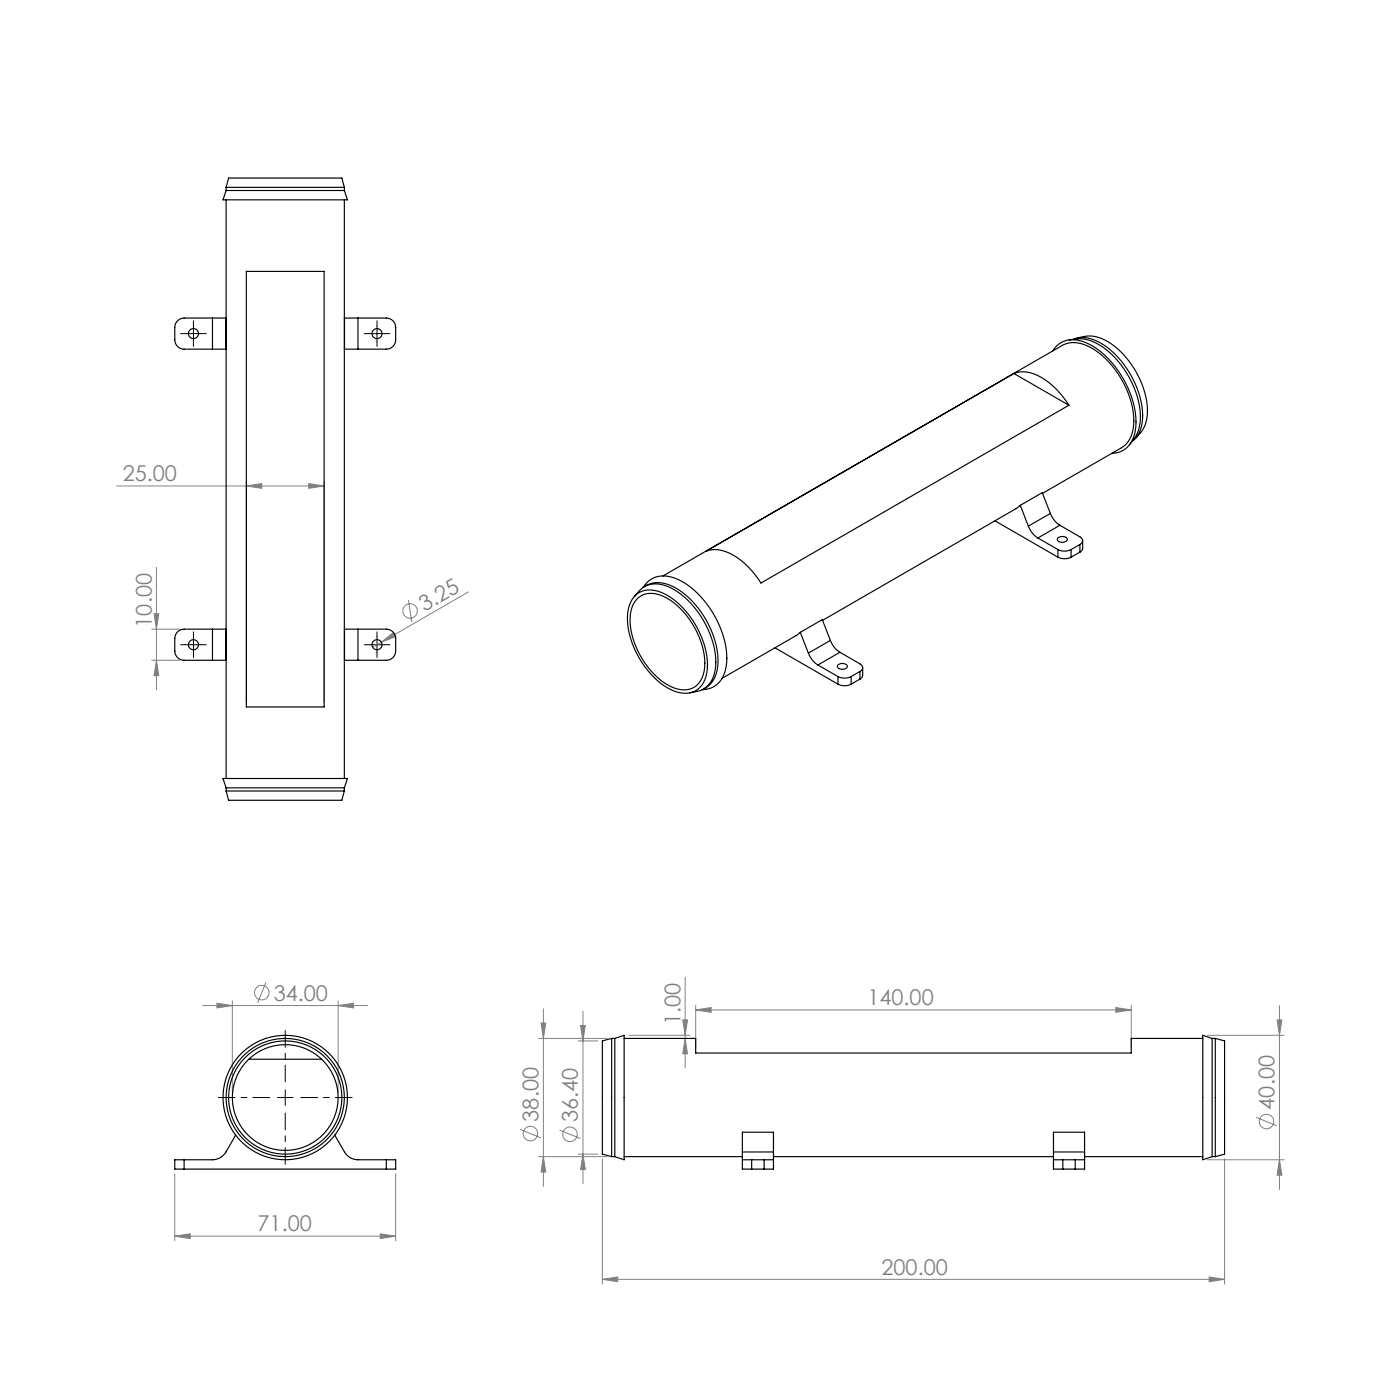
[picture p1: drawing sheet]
<svg xmlns="http://www.w3.org/2000/svg" width="300mm" height="300mm" viewBox="0 0 300 300" stroke-linecap="round" stroke-linejoin="round" font-family="sans-serif">
<defs><g id="words">
<g font-size="4.7" fill="#808080">
<text x="26.3" y="103.1">25.00</text>
<text x="91" y="131.1" transform="rotate(-30 91 131.1)">3.25</text>
<text x="32.5" y="134.5" transform="rotate(-90 32.5 134.5)">10.00</text>
<text x="58.7" y="214.4">34.00</text>
<text x="185.9" y="215.4">140.00</text>
<text x="145.8" y="219.7" transform="rotate(-90 145.8 219.7)">1.00</text>
<text x="273.1" y="237.8" transform="rotate(-90 273.1 237.8)">40.00</text>
<text x="115.4" y="240.3" transform="rotate(-90 115.4 240.3)">38.00</text>
<text x="123.9" y="240.5" transform="rotate(-90 123.9 240.5)">36.40</text>
<text x="55.2" y="263.9">71.00</text>
<text x="188.9" y="273.1">200.00</text>
</g>
</g></defs>
<g fill="none" stroke="#808080" stroke-width=".21">
<path d="M25 104.1h44.5M52.8 104.1l3.3-.5v1zM52.8 103.1v47.4M66.2 103.6l3.3 .5-3.3 .5zM69.5 103.1v47.4M32.5 134.8h6M33 131.5h1l-.5 3.3zM33.5 121.6v26.2M81.7 137.6l2.6-2.1 .5 .9zM81.7 137.6l-1.9 1.1M87.5 128.5l.7 4.8M100.4 126.8l-18.7 10.8"/>
<path d="M32.5 141.5h6M33.5 141.5l.5 3.3h-1zM43.4 215.5h35.4M46.5 215l3.3 .5-3.3 .5zM49.8 214.5v19.7M57 210.5l-1.8 4.4M72.5 215.5l3.3-.5v1zM72.5 214.5v19.7M115.9 219.2h1.1l-.6 3.3zM116.4 216.2v38M124.4 219.8h1l-.5 3.3zM124.9 216.7v37"/>
<path d="M146.3 218.6h1l-.5 3.3zM146.8 209.4v19.5M149.1 216.4l3.3-.5v1zM149.1 215.4v9.2M149.1 216.4h93.3M239.1 215.9l3.3 .5-3.3 .5zM242.4 215.4v9.2M273.7 218.6h1l-.5 3.3zM274.2 215.5v39.4M115.4 222.5h14.7M123.9 223.1h4.2M134.7 221.9h13.1"/>
<path d="M146.8 222.5l.5 3.3h-1zM258.7 221.9h16.5M269.2 239.4l4.4 1.8M37.5 251.5v14.4M84.8 251.5v14.4M111.4 242l4.5 1.8M115.4 247.9h14.7M116.4 247.9l.6 3.3h-1.1zM119.9 242.2l4.5 1.8M123.9 247.3h4.2M124.9 247.3l.5 3.3h-1zM129.1 248.3v26.8"/>
<path d="M258.7 248.5h16.5M262.4 248.3v26.8M274.2 248.5l.5 3.3h-1zM37.5 264.9l3.3-.5v1zM37.5 264.9h47.3M81.5 264.4l3.3 .5-3.3 .5zM129.1 274.1l3.3-.5v1.1zM129.1 274.1h133.3M259.1 273.6l3.3 .5-3.3 .6z"/>
<circle cx="87.9" cy="130.9" r="1.56"/>
<circle cx="56.1" cy="212.7" r="1.56"/>
<circle cx="113.7" cy="242.9" r="1.56"/>
<circle cx="122.1" cy="243.1" r="1.56"/>
<circle cx="271.4" cy="240.3" r="1.56"/>
</g>
<path d="M57.8 235.2h-11M61.1 231.9v-11M61.1 238.5v11M64.5 235.2h11" fill="none" stroke="#000" stroke-width=".21" stroke-dasharray="15.2 1.3 1.3 1.3" stroke-dashoffset="11.6"/>
<g fill="none" stroke="#000" stroke-width=".21" stroke-dasharray="15.2 1.3 1.3 1.3">
<path d="M39.8 71.5h-1.1M41.5 69.8v-1.1M41.5 73.2v1M43.1 71.5h1.1M79.1 71.5h-1.1M80.8 69.8v-1.1M80.8 73.2v1M82.5 71.5h1M39.8 138.2h-1.1M41.5 136.5v-1.1M41.5 139.8v1.1M43.1 138.2h1.1"/>
<path d="M79.1 138.2h-1.1M80.8 136.5v-1.1M80.8 139.8v1.1M82.5 138.2h1"/>
</g>
<path d="M39.8 71.5h3.3M41.5 69.8v3.4M79.1 71.5h3.4M80.8 69.8v3.4M39.8 138.2h3.3M41.5 136.5v3.3M79.1 138.2h3.4M80.8 136.5v3.3M59.5 235.2h3.3M61.1 233.5v3.4" fill="none" stroke="#000" stroke-width=".21"/>
<g fill="#808080">
<path d="M81.7 137.6l2.6-2.1 .5 .9z"/>
<path d="M37.5 264.9l3.3-.5v1zM81.5 264.4l3.3 .5-3.3 .5zM46.5 215l3.3 .5-3.3 .5zM72.5 215.5l3.3-.5v1zM129.1 274.1l3.3-.5v1.1zM259.1 273.6l3.3 .5-3.3 .6zM149.1 216.4l3.3-.5v1zM239.1 215.9l3.3 .5-3.3 .5zM52.8 104.1l3.3-.5v1zM66.2 103.6l3.3 .5-3.3 .5z"/>
<path d="M116.4 247.9l.6 3.3h-1.1zM115.9 219.2h1.1l-.6 3.3zM33.5 141.5l.5 3.3h-1zM33 131.5h1l-.5 3.3z"/>
<path d="M124.4 219.8h1l-.5 3.3zM124.9 247.3l.5 3.3h-1zM146.3 218.6h1l-.5 3.3zM146.8 222.5l.5 3.3h-1zM273.7 218.6h1l-.5 3.3zM274.2 248.5l.5 3.3h-1z"/>
</g>
<g fill="none" stroke="#000" stroke-width=".25">
<path d="M48.5 40.8l-.7 2h26.7l-.7-2M48.5 40.8h25.3M48.5 40.1l.5-1.9h24.3l.5 1.9M48.5 40.1h25.3M48.5 40.1v.7M48.5 42.8v124M52.8 58.2h16.7v93.3h-16.7zM73.8 40.1v.7M73.8 42.8v124M45.5 74.8h2.9M45.5 68.2h2.9M45.5 68.2h-6a2 2 0 0 0-2 2v2.6a2 2 0 0 0 2 2h6"/>
<path d="M45.5 68.2v6.6M48.4 74.8h.1M48.4 68.2h.1M73.8 74.8h.1M73.8 68.2h.1M73.8 74.8h2.9M73.8 68.2h2.9M73.8 68.2v6.6M76.7 68.2h6.1a2 2 0 0 1 2 2v2.6a2 2 0 0 1-2 2h-6.1M76.7 68.2v6.6M225.6 75.2a5 5 0 0 1 6.2-2.1 17.5 17.5 0 0 1 9.5 9.2 15.3 15.3 0 0 1 1.6 11.5 4.8 4.8 0 0 1-4.6 3.3M229.1 72.8a8.8 8.8 0 0 1 8.1 2.2 19.9 19.9 0 0 1 7.2 14.8l-.1 .8a7.8 7.8 0 0 1-2.2 4.7"/>
<path d="M229.9 72.7a6.8 6.8 0 0 1 6.6 1.2 19.6 19.6 0 0 1 8.3 16 6 6 0 0 1-2.3 4.8M230.9 72.4a8.1 8.1 0 0 1 8.2 2 18.8 18.8 0 0 1 6.8 14.5 7.1 7.1 0 0 1-2.6 5.1M217.3 80a7 7 0 0 1 6.7 1.4l1.5 1.2 1.6 1.6 2 2.6M217.3 80l-66 38.1a7 7 0 0 1 6.7 1.4l1.5 1.2 1.6 1.6 2 2.6 66-38.1M217.3 80l11.8 6.8M213.2 111.6l13.5 7.8M218.6 108.3l-.9 .7-41.4 23.9M218.6 108.3l4.7-2.7 1.8 4.4M218.6 108.3l1.8 4.4M220.4 112.7a5.2 5.2 0 0 0 2 2.6M222.4 115.3l4.3 2.5M223.4 105.7l16.9-9.8a6.2 6.2 0 0 0 2.7-5.8 19.5 19.5 0 0 0-10-16 5.8 5.8 0 0 0-5.3-.1l-85.6 49.4"/>
<path d="M225.1 110a5.2 5.2 0 0 0 2 2.6M225.1 110l-4.7 2.7M226.7 115.3a1.41 1.41 0 0 1 2 .2 1.21 1.21 0 0 1-2 .4zM226.7 117.8a3.1 3.1 0 0 0 2.8 0M226.7 119.4a3.1 3.1 0 0 0 2.8 0M226.7 117.8v1.6M227.1 112.6l4.3 2.4a.86 .86 0 0 1 .6 .9 .86 .86 0 0 1-.6 .8M227.1 112.6l-4.7 2.7M229.5 117.8v1.6M231.4 116.7l-1.9 1.1M231.4 116.7v1.6M231.4 118.3l-1.9 1.1"/>
<path d="M232 115.9v1.8l-.6 .6M45.5 134.8h2.9M45.5 134.8h-6a2 2 0 0 0-2 2v2.7a2 2 0 0 0 2 2h6M45.5 134.8v6.7M48.4 134.8h.1M73.8 134.8h.1M73.8 134.8h2.9M73.8 134.8v6.7M76.7 134.8h6.1a2 2 0 0 1 2 2v2.7a2 2 0 0 1-2 2h-6.1M76.7 134.8v6.7M135.9 127.9a5.2 5.2 0 0 1 6.5-.6 18.6 18.6 0 0 1 9.2 16 5 5 0 0 1-4.6 5.3 10.8 10.8 0 0 1-7.6-4.2 18.1 18.1 0 0 1-4.9-13.2 6.4 6.4 0 0 1 1.4-3.3zM135.9 127.8a5.3 5.3 0 0 1 4.5-2.7 11.3 11.3 0 0 1 7.7 4.2 19.3 19.3 0 0 1 5.3 13.4 5.5 5.5 0 0 1-5.6 5.8"/>
<path d="M136.5 128.4a4.6 4.6 0 0 1 5.6-.6 17.2 17.2 0 0 1 8.9 15.2 4.6 4.6 0 0 1-4.5 4.8 10.8 10.8 0 0 1-7.3-4.3 16.9 16.9 0 0 1-4.1-11.9 5.9 5.9 0 0 1 1.4-3.2zM137.8 125.9a5.3 5.3 0 0 1 7.1-1.9 19.6 19.6 0 0 1 10 12 12.3 12.3 0 0 1 0 9.1 4.9 4.9 0 0 1-4.5 2.7M138.1 125.7a5.8 5.8 0 0 1 6.2 0 19.5 19.5 0 0 1 9.6 16.3 5.9 5.9 0 0 1-3.1 5.6M166.1 138.8l13.5 7.8M171.5 135.5l-.9 .7-15.9 9.2M171.5 135.5l4.7-2.7 1.7 4.4M171.5 135.5l1.7 4.5M173.2 140a5.1 5.1 0 0 0 2.1 2.5M177.9 137.2a5.1 5.1 0 0 0 2.1 2.6M177.9 137.2l-4.7 2.8M180 139.8l4.3 2.5a.86 .86 0 0 1 .6 .8 .86 .86 0 0 1-.6 .8M180 139.8l-4.7 2.7"/>
<path d="M45.5 141.5h2.9M48.4 141.5h.1M73.8 141.5h.1M73.8 141.5h2.9M175.3 142.5l4.3 2.5M179.5 142.5a1.41 1.41 0 0 1 2.1 .2 1.21 1.21 0 0 1-2.1 .4zM179.6 145a3.1 3.1 0 0 0 2.8 0M179.6 146.6a3.1 3.1 0 0 0 2.8 0M179.6 145v1.6M182.4 145v1.6M184.3 143.9l-1.9 1.1M184.3 143.9v1.6"/>
<path d="M184.3 145.5l-1.9 1.1M184.9 143.1l-.1 1.8-.5 .6M48.5 168.8h25.3M48.5 168.8l-.7-2h26.7l-.7 2M48.5 169.5h25.3M48.5 169.5l.5 2h24.3l.5-2M48.5 168.8v.7M73.8 168.8v.7M53.3 227h15.6M131.1 222.5v25.4M131.1 222.5l-2 .6v24.2l2 .6M131.1 222.5h.6"/>
<path d="M131.7 222.5v25.4M131.7 222.5l2-.6v26.6l-2-.6M133.7 222.5h15.4v3.1h93.3v-3.1h15.3M259.7 222.5l-2-.6v26.6l2-.6M259.7 222.5v25.4M259.7 222.5h.7M260.4 222.5l2 .6v24.2l-2 .6M260.4 222.5v25.4M39.5 248.5h-2v2h2M39.5 248.5v2M39.5 250.5h43.3M50.5 243.2l-2.1 3.7a3.3 3.3 0 0 1-2.9 1.6h-6"/>
<path d="M71.7 243.2l2.1 3.7a3.3 3.3 0 0 0 2.9 1.6h6.1M82.8 248.5h2v2h-2M82.8 248.5v2M131.1 247.9h.6M133.7 247.9h25.4M159.1 248.5h2M159.1 248.5v2h2M159.1 246.9v1.6M159.1 246.9v-4.3h6.6v4.3M159.1 246.9h6.6M161.1 248.5h2.6M161.1 250.5h2.6"/>
<path d="M161.1 248.5v2M163.7 248.5h2M163.7 248.5v2M165.7 248.5v2h-2M165.7 246.9v1.6M165.7 247.9h60M225.7 248.5h2M225.7 248.5v2h2M225.7 246.9v1.6M225.7 246.9v-4.3h6.7v4.3M225.7 246.9h6.7M227.7 248.5h2.7"/>
<path d="M227.7 250.5h2.7M227.7 248.5v2M230.4 248.5h2M230.4 248.5v2M232.4 248.5v2h-2M232.4 246.9v1.6M232.4 247.9h25.3M259.7 247.9h.7"/>
<circle cx="41.5" cy="71.5" r="1.08"/>
<circle cx="80.8" cy="71.5" r="1.08"/>
<circle cx="41.5" cy="138.2" r="1.08"/>
<circle cx="80.8" cy="138.2" r="1.08"/>
<circle cx="61.1" cy="235.2" r="12.1"/>
<circle cx="61.1" cy="235.2" r="11.3"/>
<circle cx="61.1" cy="235.2" r="12.7"/>
<circle cx="61.1" cy="235.2" r="13.3"/>
</g>
<use href="#words"/>
</svg>
